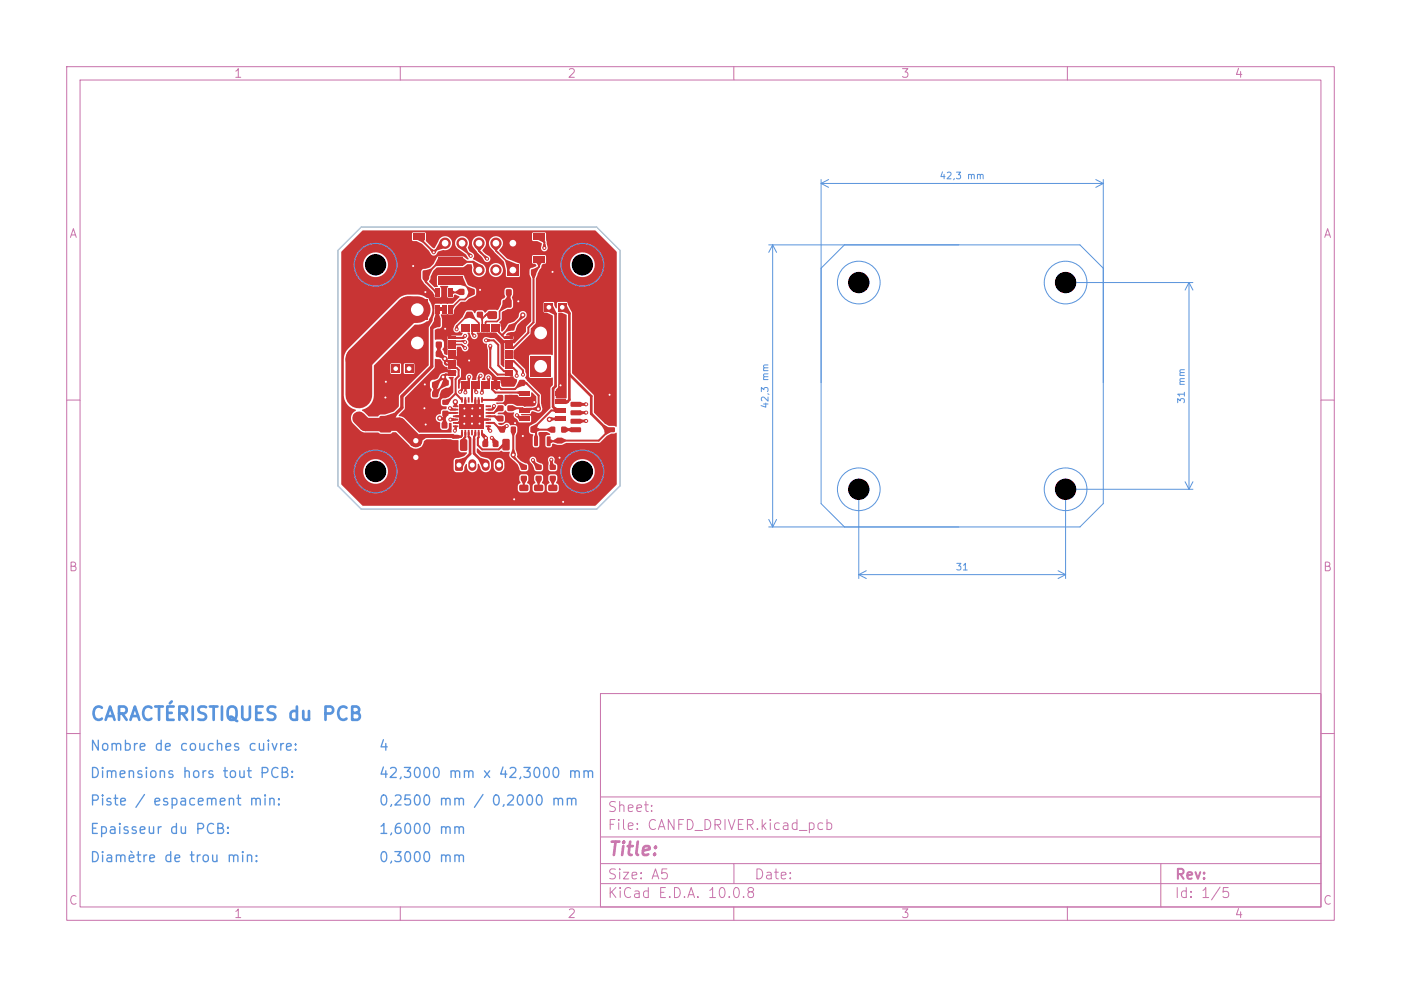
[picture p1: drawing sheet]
<svg xmlns="http://www.w3.org/2000/svg" width="210mm" height="148mm" viewBox="0 0 210 148" stroke-linecap="round" stroke-linejoin="round" font-family="sans-serif">
<defs><g id="words">
<text font-size="2" fill="#5994dc" x="13.4" y="108.5">CARACTÉRISTIQUES du PCB</text>
<text font-size="2" fill="#c872ab" x="91" y="128.8">Title:</text>
<g font-size="1.5" fill="#5994dc">
<text x="13.4" y="112.9">Nombre de couches cuivre:</text>
<text x="56.7" y="112.9">4</text>
<text x="13.4" y="117">Dimensions hors tout PCB:</text>
<text x="56.7" y="117">42,3000 mm x 42,3000 mm</text>
<text x="13.4" y="121.2">Piste / espacement min:</text>
<text x="13.4" y="125.4">Epaisseur du PCB:</text>
<text x="56.7" y="121.2">0,2500 mm / 0,2000 mm</text>
<text x="56.7" y="125.4">1,6000 mm</text>
<text x="13.4" y="129.7">Diamètre de trou min:</text>
<text x="56.7" y="129.7">0,3000 mm</text>
</g>
<g font-size="1.5" fill="#c872ab">
<text x="91" y="124.8">File: CANFD_DRIVER.kicad_pcb</text>
<text x="91" y="122.1">Sheet:</text>
<text x="91" y="135">KiCad E.D.A. 10.0.8</text>
<text x="91" y="132.2">Size: A5</text>
<text x="113" y="132.2">Date:</text>
<text x="176" y="135">Id: 1/5</text>
<text x="176.1" y="132.2">Rev:</text>
</g>
<g font-size="1.3" fill="#c872ab">
<text x="35" y="12">1</text>
<text x="85" y="12">2</text>
<text x="135" y="12">3</text>
<text x="185" y="12">4</text>
<text x="10.3" y="36">A</text>
<text x="198.3" y="36">A</text>
<text x="10.2" y="86">B</text>
<text x="198.2" y="86">B</text>
<text x="10.2" y="136">C</text>
<text x="35" y="138">1</text>
<text x="85" y="138">2</text>
<text x="135" y="138">3</text>
<text x="185" y="138">4</text>
<text x="198.2" y="136">C</text>
</g>
<g font-size="1" fill="#5994dc">
<text x="140.7" y="27.1">42,3 mm</text>
<text x="115.4" y="61.4" transform="rotate(-90 115.4 61.4)">42,3 mm</text>
<text x="177.8" y="60.6" transform="rotate(-90 177.8 60.6)">31 mm</text>
<text x="143.2" y="85.8">31</text>
</g>
</g></defs>
<g fill="none" stroke="#c872ab" stroke-width=".15">
<path d="M10 10h190v128h-190zM12 12h186v124h-186zM60 10v2M110 10v2M160 10v2M10 60h2M198 60h2M10 110h2M90 104h108v32h-108zM90 119.5h108M198 110h2M60 136v2"/>
<path d="M90 132.5h108M90 129.5h108M90 125.5h108M110 136v2M110 129.5v3M160 136v2M174 129.5v6.5"/>
</g>
<g fill="#c83434">
<path d="M77.9 58.7h1.5v.6h-1.5z"/>
<path d="M77.9 60h1.5v.6h-1.5z"/>
<path d="M77.9 61.2h1.5v.7h-1.5z"/>
<path d="M77.9 62.5h1.5v.6h-1.5z"/>
<path d="M83.3 62.5h1.5v.6h-1.5z"/>
<path d="M83.3 61.2h1.5v.7h-1.5z"/>
<path d="M83.3 60h1.5v.6h-1.5z"/>
<path d="M83.3 58.7h1.5v.6h-1.5z"/>
<path d="M56.9 62.4h1.7v2.4h-1.7z"/>
<path d="M56.9 58.4h1.7v2.4h-1.7z"/>
<path d="M82 65.5l.4-.1 .1 .1v1.3v.1l-.5-.1z"/>
<path d="M80.1 65.5l.4-.1 .1 .1v1.3v.1l-.5-.1z"/>
<path d="M81 67.3h.5l.1 .1v1.2l-.1 .2-.5-.1z"/>
<path d="M65.4 51.3h.8v.7h-.8z"/>
<path d="M65.4 49.7h.8v.8h-.8z"/>
<path d="M75.4 45h1.2v1.1h-1.2z"/>
<path d="M73.2 45h1.2v1.1h-1.2z"/>
<path d="M73.2 46.7h1.2v1.1h-1.2z"/>
<path d="M75.4 46.7h1.2v1.1h-1.2z"/>
<path d="M70.4 43.4h.7v.8h-.7z"/>
<path d="M68.8 43.4h.8v.8h-.8z"/>
<path d="M84.2 64h.6v.8h-.6z"/>
<path d="M82.5 64h.7v.8h-.7z"/>
<path d="M80 38.5h1.7v.9h-1.7z"/>
<path d="M80 35h1.7v1h-1.7z"/>
<path d="M78.1 69.7h.8v.7h-.8z"/>
<path d="M78.1 71.4h.8v.7h-.8z"/>
<path d="M71.5 46.8h.8v.8h-.8z"/>
<path d="M71.5 45.2h.8v.8h-.8z"/>
<path d="M66.3 60h.9v.7h-.9z"/>
<path d="M66.3 61.6h.9v.7h-.9z"/>
<path d="M76 39.6h1.7v1.7h-1.7z"/>
<path d="M64.8 57.3h.8v.8h-.8z"/>
<path d="M64.8 55.8h.8v.7h-.8z"/>
<path d="M73.9 66.2h.8v.8h-.8z"/>
<path d="M72.4 66.2h.7v.8h-.7z"/>
<path d="M82.4 69.7h.9v.7h-.9z"/>
<path d="M82.4 71.4h.9v.7h-.9z"/>
<path d="M61.9 38.5h1.7v.9h-1.7z"/>
<path d="M61.9 35h1.7v1h-1.7z"/>
<path d="M82.2 74.6h1.2l.2 .2-.1 .6-.2 .1h-1l-.1-.2z"/>
<path d="M82.2 72.7h1.2l.2 .2-.1 .6-.2 .2-1-.1-.1-.2z"/>
<path d="M79.6 40.4h.7v.8h-.7z"/>
<path d="M81.3 40.4h.7v.8h-.7z"/>
<path d="M74.6 59.3h.8v.8h-.8z"/>
<path d="M76.2 59.3h.7v.8h-.7z"/>
<path d="M65.1 47.7l.7-.1 .2 .2 .1 1-.2 .2-.6 .1-.2-.2z"/>
<path d="M67 47.7l.7-.1 .2 .2 .1 1-.2 .2-.6 .1-.2-.2z"/>
<path d="M72.8 63.8h.8v.2l-.8 .1z"/>
<path d="M72.8 63.3h.8v.2l-.8 .1z"/>
<path d="M72.8 62.8h.8v.2l-.8 .1z"/>
<path d="M72.8 62.3h.8v.2l-.8 .1z"/>
<path d="M72.8 61.8h.8v.2l-.8 .1z"/>
<path d="M72.8 61.3h.8v.2l-.8 .1z"/>
<path d="M72.8 60.8h.8v.2l-.8 .1z"/>
<path d="M72.1 59.6h.3v.8h-.3z"/>
<path d="M71.6 59.6h.3v.8h-.3z"/>
<path d="M71.1 59.6h.3v.8h-.3z"/>
<path d="M70.6 59.6h.3v.8h-.3z"/>
<path d="M70.1 59.6h.3v.8h-.3z"/>
<path d="M69.6 59.6h.3v.8h-.3z"/>
<path d="M69.1 59.6h.3v.8h-.3z"/>
<path d="M67.9 60.8h.8v.2l-.8 .1z"/>
<path d="M67.9 61.3h.8v.2l-.8 .1z"/>
<path d="M67.9 61.8h.8v.2l-.8 .1z"/>
<path d="M67.9 62.3h.8v.2l-.8 .1z"/>
<path d="M67.9 62.8h.8v.2l-.8 .1z"/>
<path d="M67.9 63.3h.8v.2l-.8 .1z"/>
<path d="M67.9 63.8h.8v.2l-.8 .1z"/>
<path d="M69.1 64.5h.3v.8h-.3z"/>
<path d="M69.6 64.5h.3v.8h-.3z"/>
<path d="M70.1 64.5h.3v.8h-.3z"/>
<path d="M70.6 64.5h.3v.8h-.3z"/>
<path d="M71.1 64.5h.3v.8h-.3z"/>
<path d="M71.6 64.5h.3v.8h-.3z"/>
<path d="M72.1 64.5h.3v.8h-.3z"/>
<path d="M68.9 60.6h3.7v3.7h-3.7z"/>
<path d="M77.9 57h.7v.8h-.7z"/>
<path d="M76.3 57h.8v.8h-.8z"/>
<path d="M66.4 57h.8v.8h-.8z"/>
<path d="M66.4 58.6h.8v.7h-.8z"/>
<path d="M74.6 48.6h.3v1.2h-.3z"/>
<path d="M74.1 48.6h.3v1.2h-.3z"/>
<path d="M73.6 48.6h.3v1.2h-.3z"/>
<path d="M73.1 48.6h.3v1.2h-.3z"/>
<path d="M72.6 48.6h.3v1.2h-.3z"/>
<path d="M72.1 48.6h.3v1.2h-.3z"/>
<path d="M71.6 48.6h.3v1.2h-.3z"/>
<path d="M71.1 48.6h.3v1.2h-.3z"/>
<path d="M70.6 48.6h.3v1.2h-.3z"/>
<path d="M70.1 48.6h.3v1.2h-.3z"/>
<path d="M69.6 48.6h.3v1.2h-.3z"/>
<path d="M69.1 48.6h.3v1.2h-.3z"/>
<path d="M67.2 50.5h1.2v.3h-1.2z"/>
<path d="M67.2 51h1.2v.3h-1.2z"/>
<path d="M67.2 51.5h1.2v.3h-1.2z"/>
<path d="M67.2 52h1.2v.3h-1.2z"/>
<path d="M67.2 52.5h1.2v.3h-1.2z"/>
<path d="M67.2 53h1.2v.3h-1.2z"/>
<path d="M67.2 53.5h1.2v.3h-1.2z"/>
<path d="M67.2 54h1.2v.3h-1.2z"/>
<path d="M67.2 54.5h1.2v.3h-1.2z"/>
<path d="M67.2 55h1.2v.3h-1.2z"/>
<path d="M67.2 55.5h1.2v.3h-1.2z"/>
<path d="M67.2 56h1.2v.3h-1.2z"/>
<path d="M69.1 57.1h.3v1.2h-.3z"/>
<path d="M69.6 57.1h.3v1.2h-.3z"/>
<path d="M70.1 57.1h.3v1.2h-.3z"/>
<path d="M70.6 57.1h.3v1.2h-.3z"/>
<path d="M71.1 57.1h.3v1.2h-.3z"/>
<path d="M71.6 57.1h.3v1.2h-.3z"/>
<path d="M72.1 57.1h.3v1.2h-.3z"/>
<path d="M72.6 57.1h.3v1.2h-.3z"/>
<path d="M73.1 57.1h.3v1.2h-.3z"/>
<path d="M73.6 57.1h.3v1.2h-.3z"/>
<path d="M74.1 57.1h.3v1.2h-.3z"/>
<path d="M74.6 57.1h.3v1.2h-.3z"/>
<path d="M75.7 56h1.2v.3h-1.2z"/>
<path d="M75.7 55.5h1.2v.3h-1.2z"/>
<path d="M75.7 55h1.2v.3h-1.2z"/>
<path d="M75.7 54.5h1.2v.3h-1.2z"/>
<path d="M75.7 54h1.2v.3h-1.2z"/>
<path d="M75.7 53.5h1.2v.3h-1.2z"/>
<path d="M75.7 53h1.2v.3h-1.2z"/>
<path d="M75.7 52.5h1.2v.3h-1.2z"/>
<path d="M75.7 52h1.2v.3h-1.2z"/>
<path d="M75.7 51.5h1.2v.3h-1.2z"/>
<path d="M75.7 51h1.2v.3h-1.2z"/>
<path d="M75.7 50.5h1.2v.3h-1.2z"/>
<path d="M76.1 60.8h.8v.8h-.8z"/>
<path d="M76.1 62.4h.8v.7h-.8z"/>
<path d="M74.6 60.8h.8v.8h-.8z"/>
<path d="M74.6 62.4h.8v.7h-.8z"/>
<path d="M79.6 53.4h2.9v3h-2.9z"/>
<path d="M83.7 45.5h1.2v1.2h-1.2z"/>
<path d="M81.7 45.5h1.2v1.2h-1.2z"/>
<path d="M66.2 63.4h.8v.8h-.8z"/>
<path d="M64.7 63.4h.8v.8h-.8z"/>
<path d="M80.1 74.6h1.2l.1 .2v.6l-.2 .1h-1l-.2-.2z"/>
<path d="M80.1 72.7h1.2l.1 .2v.6l-.2 .2-1-.1-.2-.2z"/>
<path d="M85.6 60.3h1.4l.1 .1v.5l-.2 .1h-1.3l-.1-.2z"/>
<path d="M85.6 61.6l1.4-.1 .1 .2v.5l-.2 .1h-1.3l-.1-.2z"/>
<path d="M85.6 62.8h1.4l.1 .2v.4l-.2 .2-1.3-.1-.1-.1z"/>
<path d="M85.6 64.1h1.4l.1 .2v.4l-.2 .1h-1.3l-.1-.2z"/>
<path d="M90.6 64.1h1.5l.1 .2v.4l-.2 .1h-1.3l-.1-.2z"/>
<path d="M90.6 62.8h1.5l.1 .2v.4l-.2 .2-1.3-.1-.1-.1z"/>
<path d="M90.6 61.6l1.5-.1 .1 .2v.5l-.2 .1h-1.3l-.1-.2z"/>
<path d="M90.6 60.3h1.5l.1 .1v.5l-.2 .1h-1.3l-.1-.2z"/>
<path d="M75.4 65.9l.8-.1 .2 .2v1.3l-.1 .2-.8 .1-.2-.2z"/>
<path d="M78.3 65.9l.8-.1 .2 .2v1.3l-.1 .2-.7 .1-.3-.2z"/>
<path d="M69 65.9h.8l.2 .1 .1 1.4-.2 .2h-.7l-.2-.1z"/>
<path d="M66.1 65.9h.8l.2 .1v1.4l-.1 .2h-.7l-.3-.1z"/>
<path d="M70 46.8h.8v.8h-.8z"/>
<path d="M70 45.2h.8v.8h-.8z"/>
<path d="M77.9 74.6h1.2l.1 .2v.6l-.2 .1h-1l-.2-.2z"/>
<path d="M77.9 72.7h1.2l.1 .2v.6l-.2 .2-1-.1-.2-.2z"/>
<path d="M65.7 41.5h3.7v1.2h-3.7z"/>
<path d="M65.7 38.7h3.7v1.2h-3.7z"/>
<path d="M65.4 52.7h.8v.8h-.8z"/>
<path d="M65.4 54.3h.8v.7h-.8z"/>
<path d="M64.8 58.8h.8v.7h-.8z"/>
<path d="M64.8 60.3h.8v.8h-.8z"/>
<path d="M61.5 40.6l.7-.1 .2 .2v1l-.1 .2-.6 .1-.3-.2z"/>
<path d="M63.4 40.6l.7-.1 .2 .2v1l-.1 .2-.6 .1-.3-.2z"/>
<path d="M76.3 48.7h.8v.8h-.8z"/>
<path d="M77.9 48.7h.7v.8h-.7z"/>
<path d="M61.6 65.4h1.5v1.4h-1.5z"/>
<path d="M68.3 68.9h.9l.2 .1v1.4l-.2 .2h-.8l-.2-.1z"/>
<circle cx="74.3" cy="40.5" r=".85"/>
<circle cx="71.8" cy="40.5" r=".85"/>
<circle cx="81" cy="49.9" r="1.5"/>
<circle cx="62.3" cy="68.6" r=".8"/>
</g>
<path d="M70.8 69.5v.5M72.8 69.5v.5M74.8 69.5v.5" fill="none" stroke="#c83434" stroke-width="1.2"/>
<g fill="#c83434">
<path d="M83.5 65.7h.8v.8h-.8z"/>
<path d="M83.5 67.2h.8v.8h-.8z"/>
<path d="M67.2 43.2h.6v1.2h-.6z"/>
<path d="M66.3 43.2h.6v1.2h-.6z"/>
<path d="M65.3 43.2h.6v1.2h-.6z"/>
<path d="M65.3 45.7h.6v1.2h-.6z"/>
<path d="M66.3 45.7h.6v1.2h-.6z"/>
<path d="M67.2 45.7h.6v1.2h-.6z"/>
<path d="M53 59.3h1.5l.2 .2v.9l-.3 .1h-1.3l-.2-.2z"/>
<path d="M53 62.1h1.5l.2 .2v.9l-.3 .1h-1.3l-.2-.2z"/>
<path d="M79.6 64h.7v.8h-.7z"/>
<path d="M78 64h.8v.8h-.8z"/>
<path d="M61.1 44.9h2.9v3h-2.9z"/>
<path d="M58.7 54.7h1.2v1.2h-1.2z"/>
<path d="M60.7 54.7h1.2v1.2h-1.2z"/>
<path d="M80.3 69.7h.9v.7h-.9z"/>
<path d="M80.3 71.4h.9v.7h-.9z"/>
<path d="M75 64h.6v.8h-.6z"/>
<path d="M76.6 64h.7v.8h-.7z"/>
<path d="M75.9 43.4h.7v.8h-.7z"/>
<path d="M74.3 43.4h.8v.8h-.8z"/>
<path d="M76 35.6h1.7v1.7h-1.7z"/>
<circle cx="62.5" cy="51.4" r="1.5"/>
<circle cx="74.3" cy="36.5" r=".85"/>
<circle cx="71.8" cy="36.5" r=".85"/>
<circle cx="69.3" cy="36.5" r=".85"/>
<circle cx="66.7" cy="36.5" r=".85"/>
<circle cx="78.4" cy="65.4" r=".3"/>
<circle cx="82.8" cy="40.8" r=".3"/>
<circle cx="63.8" cy="43.8" r=".3"/>
<circle cx="57.8" cy="57.3" r=".3"/>
<circle cx="69.6" cy="63.5" r=".3"/>
<circle cx="63.7" cy="57.7" r=".3"/>
<circle cx="71.9" cy="63.5" r=".3"/>
<circle cx="72" cy="43.5" r=".3"/>
<circle cx="84" cy="57.8" r=".3"/>
<circle cx="63.6" cy="61.2" r=".3"/>
<circle cx="70.8" cy="63.5" r=".3"/>
<circle cx="66.7" cy="49.3" r=".3"/>
<circle cx="91.4" cy="59.2" r=".3"/>
<circle cx="71.9" cy="62.4" r=".3"/>
<circle cx="57.8" cy="59.6" r=".3"/>
<circle cx="63.8" cy="63.7" r=".3"/>
<circle cx="69.6" cy="62.4" r=".3"/>
<circle cx="77.2" cy="63.4" r=".3"/>
<circle cx="70.7" cy="62.4" r=".3"/>
<circle cx="61.9" cy="39.9" r=".3"/>
<circle cx="70.3" cy="54.1" r=".3"/>
<circle cx="69.6" cy="61.3" r=".3"/>
<circle cx="72" cy="61.2" r=".3"/>
<circle cx="77.7" cy="45.2" r=".3"/>
<circle cx="83.9" cy="68.6" r=".3"/>
<circle cx="84.4" cy="75.3" r=".3"/>
<circle cx="77.1" cy="74.9" r=".3"/>
<circle cx="70.8" cy="61.3" r=".3"/>
<circle cx="80.1" cy="60.3" r=".3"/>
<circle cx="66.4" cy="56.5" r=".4"/>
<circle cx="78.4" cy="47.2" r=".4"/>
<circle cx="82.4" cy="62.9" r=".4"/>
<circle cx="81.6" cy="37.2" r=".3"/>
<circle cx="65.9" cy="62.7" r=".4"/>
<circle cx="66.7" cy="53.8" r=".4"/>
<circle cx="80.7" cy="61.3" r=".4"/>
<circle cx="76.9" cy="68.2" r=".4"/>
<circle cx="68.3" cy="60.3" r=".4"/>
<circle cx="73.2" cy="56.6" r=".3"/>
<circle cx="77.5" cy="62.3" r=".3"/>
<circle cx="72.8" cy="65.7" r=".3"/>
<circle cx="73.7" cy="65.7" r=".3"/>
<circle cx="74" cy="60.9" r=".3"/>
<circle cx="70.3" cy="56.5" r=".3"/>
<circle cx="82.6" cy="68.9" r=".3"/>
<circle cx="68.5" cy="49.4" r=".3"/>
<circle cx="65" cy="37.8" r=".3"/>
<circle cx="73.5" cy="64.6" r=".3"/>
<circle cx="76" cy="63.9" r=".3"/>
<circle cx="72" cy="56.3" r=".3"/>
<circle cx="72.2" cy="58.9" r=".3"/>
<circle cx="67.4" cy="61.2" r=".3"/>
<circle cx="67.5" cy="62.9" r=".3"/>
<circle cx="71.4" cy="58.8" r=".3"/>
<circle cx="68.2" cy="64.6" r=".3"/>
<circle cx="71.1" cy="50.4" r=".3"/>
<circle cx="69.7" cy="50.4" r=".3"/>
<circle cx="69.7" cy="51.3" r=".3"/>
<circle cx="69.7" cy="52.2" r=".3"/>
<circle cx="79.9" cy="69" r=".3"/>
<circle cx="69" cy="58.8" r=".3"/>
<circle cx="69.8" cy="58.9" r=".3"/>
<circle cx="87.9" cy="63.1" r=".3"/>
<circle cx="73.5" cy="51.9" r=".3"/>
<circle cx="73" cy="38.8" r=".3"/>
<circle cx="70.6" cy="38.4" r=".3"/>
<circle cx="72.9" cy="51" r=".3"/>
<circle cx="77.5" cy="56.4" r=".3"/>
<circle cx="87.9" cy="61.9" r=".3"/>
<circle cx="87.9" cy="60.6" r=".3"/>
<circle cx="78.4" cy="56.2" r=".3"/>
</g>
<g fill="none" stroke="#c83434" stroke-width=".3">
<path d="M62.8 38.9v.1l-.9 .9v2.1l2.9 2.8h1.5l.3-.3v-.7M62.8 35.5v.1l2.2 2.2M69.3 36.5v.6l1.3 1.3M71.8 36.5v1.1l1.2 1.2M80.8 35.5l.8 .8v.9M80.8 38.9v1.1l-.8 .8v7.5l-.8 .8v.8l-2.3 2.3h-.6M57.8 57.3v2.3M65.1 59h.3M65.2 59.1h.1M65.8 54.7h.2l1 1h.8M65.8 53.1h.1M65.8 51.7v1.4"/>
<path d="M65.9 54.7v.7l-2.2 2.3M65.9 53.3h.2l.6 .5M66.4 56.5l-1.2 1.2v1.4M66.4 56.5l.4 .4v.5l-1.6 1.6M66.7 53.8l.3 .4h.8M66.7 53.8v.7l.2 .2h.9M66.8 59l-1.6 1.5v.2h-.2l-.5 .5h-.9M66.9 59h.1M67.5 48.3v.3l-1.7 1.5M67.8 53.7h2.1l.4 .4h1.3l2.7 2.6M67.8 56.2h-1l-.4 .3M67.8 55.2h.6l.4 .3v.9l-.5 .4v2.2"/>
<path d="M68.3 59l-1.3 1.3h-.2M68.3 59l.9 1M69.3 57.7v.7l-.3 .4M69.7 50.4l-.3 .3h-1.6M69.8 60v1.1l-.2 .2M69.8 58.8v.1M69.8 57.7v1.1M70.3 56.5v1.2M70.4 45.6h1.5M70.8 57.7l-.1 2.3M70.8 58.5h-.1M71.3 60v.8l-.5 .5v1l-1.2 1.2"/>
<path d="M71.3 57.7v1l.1 .1M71.7 60v1l.2 .2M71.8 40.1l-.9-.8h-5.1l-2 1.9v1.1l1.6 1.5h.2M71.9 45.9h.1M72 43.5l.3 .3h2.4M72 43.5l-.1 2.1M72 43.5l1.8 1.8-.1 .3M72 43.5h-.1M72 56.4l-.2 .2v1.1M72.1 45.4l-.2 .2M72.3 57.7l-.1 1.2M72.8 51h1.2l.7 .7v3.1l.9 .9h.7"/>
<path d="M73.2 56.6l.1 1.1M73.5 51.9v3.2l1.1 1.1h1.7M73.8 57.7v.7l.5 .5h4.2l.1 .1M74.3 56.7h1.7l.7 .7M74.3 56.7v1M74.8 49.2v.6l.8 .9h.6M74.8 49.2h.1M75 59.7l-.3 .3h-2.4M76 47.3l1.7-1.7v-.4l1.4 1.4v1.6l-.9 .9v1l-1.1 1.1h-.8M76 47.1h.6M76.3 43.8v1.5l-.3 .3M76.3 54.2h.7l1.4 1.3v.7"/>
<path d="M76.3 55.2h.6l.6 .5v.7M76.5 59.7l.6 .6h3M78 57.2v.4l-.8 .7h-2.1l-.3-.3v-.3M78.2 57.4h.6l1.9 1.9v2l-.1 .1M78.4 47.2v.2l-1.7 1.7h-.3l-1.2 1.2M80.1 49l.9 .9M82.8 40.8h-1.2M84 57.8v1M91.4 59.2v4M62.9 65.5l-.6 .6M65.2 60.5h.2M65.4 60.4v.1"/>
<path d="M65.9 62.7l.1 .1h.6M66.8 66.9l-.2-.2-2 1.9h-2.3M67.4 61.2l.2 .2h.7M67.5 62.9h.8M68.2 60.3l.1 .6M68.3 63.9v.6h-.1M68.3 61.9h-1.5l-.2 .2v1.7M69.2 64.9v.4l-.1 .2h-.5M69.6 61.3l2.3 2.2M69.6 61.3h.1M69.6 62.4h-1.3M69.8 64.9v.7l-.3 .2v1"/>
<path d="M70.2 64.9v.6l.3 .2M70.4 69.4l.4 .3 .2-.1M70.7 62.4h1.2l.5 .5h.8M71.3 64.9v.4l-.2 .2v.4M71.3 61.9l-.6 .5 .1 1.1M71.7 64.9l-.1 1.9 .7 .6h2.5l.7-.8M71.9 63.5h.1M72.3 64.9v.3M72.8 65.7l-.1 .1M73.2 62.4h1l.4 .4M73.2 63.9v.4l.3 .3M73.2 63.4h.8l1.3 1.3"/>
<path d="M73.6 65.8l.1-.1 .6 .5v.4M74 60.9v.2l-.2 .3h-.6M74.6 61.3v.1l-.5 .5h-.9M76 63.9h-.2l-.5 .5M76.5 61.2h1.8l.3 .4 .3-.3h1.8M76.5 62.8h.1M76.5 62.8l.7 .6h.2l1 1v2.2l1.4 1.4h3.7l.4-.4M76.9 64.7v3.8l1.6 1.6M77.1 75v-.1h1.3l.1 .1h4.4l.2 .3h1.3M77.5 62.3l.5 .5h.6M78.4 65.4h.1M78.5 71.7v1.5"/>
<path d="M79.9 69v.2l.8 .9M79.9 64.3l.1 .1M79.9 64.4l.4 .4v1.4M79.9 64.3v.1M80 64.4h2.8M80.1 60.3h.1M80.7 71.7v1.5M82.6 68.9v1l.3 .2M82.9 71.7v1.5M83.5 61.4h.5M83.9 67.6v1M84.1 62.8l-1.7 .1"/>
<path d="M84.1 61.6h-1.5l-2.7 2.7M84.5 64.4h1.8M86.3 63.2h1.5M86.3 60.6h1.6M87.9 61.9h-1.6M91.4 64.4l-1.6 1.7-7.5 .1"/>
</g>
<g fill="none" stroke="#c83434" stroke-width=".25">
<path d="M66.7 36.5h-.3l-1.4 1.3M74.3 36.5v1.1l2.6 2.5M67.5 42.1h1.5l1.7 1.8-1 1h-.7l-1.5 1.4M67.8 51.2h1.8l.3 .1M67.8 51.7h1.4l.5 .5M69.2 43.8h-1.7M70.8 49.2v.8l.3 .4M71.8 49.2v-.7l-1.3-1.3h-.3l-1.8 1.7v.5M71.9 47.2l.4 .3v1.7M73.8 47.1h-.9l-.6 .7M76 45.6l-1.1 1.1v1.1l-.4 .4h-1.6l-.1 .1v.9M63.8 63.7h1.1l.2 .1"/>
<path d="M69.6 62.4l-.9 1h-.4"/>
</g>
<path d="M82.3 46.1l1 1v10.8l-.4 .4v2.7l.6 .6h.6M84.3 46.1h.2l.9 .9v13l-.4 .3h-.9M85.4 56.1l3.2 3.3v2.6l2.4 2.4M70.5 65.7v2.4l-1.7 1.6M71.1 69.5l-.3 .2M71.1 65.9v2.1l1.7 1.7" fill="none" stroke="#c83434" stroke-width=".4"/>
<path d="M53.8 62.7l1 1 5.1-.1 2.4 2.5" fill="none" stroke="#c83434" stroke-width="2"/>
<path d="M68.6 65.5h-.7l-.1-.1h-4.8l-.1 .1" fill="none" stroke="#c83434" stroke-width=".6"/>
<path d="M66.6 46.3l-1 .1v1.9l-.9 .9v5.8l-4.5 4.4v1.7l-2.4 2.5M62.8 66.1l-.5 .5M72.3 65.2l.6 .5v.8l-.2 .1" fill="none" stroke="#c83434" stroke-width=".5"/>
<path d="M62.5 46.4h-1.3l-7.4 7.5v5.3" fill="none" stroke="#c83434" stroke-width="4"/>
<g fill="#c83434">
<path d="M65.2 53.8l.8 .1 .3 .4 .1 .4 .3 .3 .4 .1v.3l1.2 .1 .1 .3-.1 .1-1.5-.1-.6 .2-.3 .2-.3 .5-.4 .2a.56 .56 0 0 0-.8 .5l.1 .6 .2 .4-.1 .5v.6l.2 .3h.7a.58 .58 0 0 0 .4-.7l.4-.7 .5-.2 .5-.1 .2-.2 .1-.8-.3-.5v-.1l.7 .1-.1 2.3a1.61 1.61 0 0 1-1.4 .8l-.4 .3v.7l.3 .2h.5l.1 .1-.1 .4h-.4a.47 .47 0 0 0-.4 .6l-.1 .1a.64 .64 0 0 0-.7 .6 .64 .64 0 0 0 .7 .7v.8l.4 .3 .7-.1 .2-.2v-.7l.4-.1v1.4l-4.8 .1-2.3-2.2-.8-.4 .9-1v-1.7l4.4-4.4z"/>
<path d="M74.4 60.4l1.1-.1 .1-.2 .1-.9h1.8l.4 .3h1.5l.2-.1v-.5l.2-.1 .6 .7v.9l-.1 .4-.5 .2h-1.1l-.3-.1a1.7 1.7 0 0 1-1.5-.3h-.8l-.3 .3-.4-.3h-.9l-.1-.1z"/>
<path d="M53.9 35h7.8v1l.2 .2a1.6 1.6 0 0 1 1.4 .4l1 1 .4 .6a.5 .5 0 0 0 .8-.2l.2-.3 .8-.2a1.05 1.05 0 0 0 1.2-.8 1.05 1.05 0 0 0-.7-1.3 1.05 1.05 0 0 0-1.3 .8l-.5 1h-.2l-.2-.1-1-1 .1-1.1h15.8v1l.2 .2a1.48 1.48 0 0 1 1.3 .3l-.1 .6a.5 .5 0 0 0 .5 .6 .5 .5 0 0 0 .5-.6l-.2-1v-1.1l-.2-.2h-1.8l-.2 .2h-15.8l-.2-.2h-1.8l-.2 .2h-7.8l.5-.4h34.8l3.2 3.1v26.2h-1.1l-.6-.4-1.6-1.6-.1-2.6-3.2-3.3v-9.1l-.7-1.5-.2-.1h-1.3l-.1 .2v.6l-.2 .1-.3-.9h-1.4l-.1 .2v1.3l.1 .1h.4l.9 .5v5.8l-.1 .1-.2-.1h-3.2l-.1 3.3 .2 .2 3.4-.1v1.1l-.4 .5v3l-2.1 2.1-1 .6-.1 .8 .2 .3 .4 .2-.1 1.6 .1 .2 .3 .1h.4l.2-.2 .1-1.4-.2-.6 .2-.1h1.1l.4 .2v.2h-.4l-.2 .3-.1 1.3 .3 .3h.4a.53 .53 0 0 0 .4-.5l1.4 .1 .7-.3h4.9l1.2-1 .6-.4 .8-.1v7.8l-3.2 3.1h-34.8l-3-2.9h26.2l.1 .7 .3 .3 1.2-.1 .2-.3v-.6h.4v.6l.3 .3h1.2l.3-.2v-.7h.4v.7l.3 .2h1.1l.2-.1 .2-.2-.1-.8-.4-.3 .2-.3v-.7l-.3-.3h-.7l-.2 .2-.1 .7 .2 .4-.3 .2-.1 .3h-.4l-.1-.3-.3-.2 .2-.3v-.6l-.1-.2-.3-.2h-.7l-.2 .2v.7l.2 .4-.3 .2-.2 .3h-.4l-.1-.3-.3-.2 .2-.3v-.6l-.1-.2-.3-.2h-.7l-.2 .2-.1 .7 .2 .4-.3 .2-.1 .3h-26.2l-.2-.2v-2.1h3.2a1.86 1.86 0 0 0 2.6 1.8 1.86 1.86 0 0 0 .5-3.1 1.86 1.86 0 0 0-3 1l-.1 .3h-3.2v-16.9h.3l.1 5.9a2.36 2.36 0 0 0 1.7 1.9v.1a1.21 1.21 0 0 0-.4 1.9l1.1 1.1 .5 .2 2.2 .1 .4 .2h1.4l.4-.3h.5l2.2 2.3a1.21 1.21 0 0 0 1.4 0l.3-.2 .3-.8 .4-.2h3.6l.3 .1h.7l.1 .1 .1 1.5 .3 .2h.9v.2a1.66 1.66 0 0 1-1.6 .7l-.3 .1-.1 .2v1.4l.1 .3 .3 .1h1l.2-.2v-.6l.3-.4 .1 .1v.5a.8 .8 0 0 0 .9 .6 .8 .8 0 0 0 .7-.7l.1-.6 .2 .4a.85 .85 0 0 0 .8 .9 .85 .85 0 0 0 .9-.7v-.7h.4v.8a.8 .8 0 0 0 .9 .6 .8 .8 0 0 0 .7-.7v-.9a.8 .8 0 0 0-.9-.5 .8 .8 0 0 0-.7 .7h-.4l-.1-.3-.3-.3-1.1-.4-.6-.6v-.6l.7 .5h2.6l.3-.1 .4 .2 .8-.1v.6l.2 .3 1.1 1 .2 .6a.39 .39 0 0 0 .4 .5l.8-.1 .2-.2v-.6a.44 .44 0 0 0-.5-.3l-.8-.6h1.5v.3l.4 .4 .4 1 .9 .1 .3-.3v-.7l-.2-.2-.7-.3-.1-.3h1.7l.1 .6v.8l.1 .3 .9 .1 .2-.1h2v.2a1.85 1.85 0 0 0 2.9 1.5 1.85 1.85 0 0 0 0-3.2 1.85 1.85 0 0 0-2.9 1.5h-2l.1-.3v-.6l-.4-.3v-.4a.5 .5 0 0 0-.4-.6 .5 .5 0 0 0-.6 .5h-1.7l-.1-.1a.5 .5 0 0 0-.5-.3 .5 .5 0 0 0-.4 .4h-1.5l-.4-.4v-.4l-.2-.8v-1.9l.2-.6v-.8l-.2-.2h-.8l-.1-.2a.5 .5 0 0 0-.8-.1l-.5 .2-.4-.1v-.2h.7l.2-.2 .1-.7-.2-.3-.8-.1-.1-.1 .8-.2 .4-.3 .3 .3 1 .1a.7 .7 0 0 0 .1 .8l.3 .2 .3 .4h1.7l.1-.1v-.8l-1.4-.1-.1-.2h1.4l.1-.3 .2-.1 .7 .2a.62 .62 0 0 0 .6-.2 .62 .62 0 0 0 .1-.7l-.1-.5-.1-1.4-2-2-.3-.5a.63 .63 0 0 0 .1-.7l-.1-.6-1.5-1.4-.2-.1v-1.2l2.5-2.5 .1-.8 .7-.8v-6.7l.3-.8 .8-1.4h4a1.85 1.85 0 0 0 2.6 1.8 1.85 1.85 0 0 0 .5-3.1 1.85 1.85 0 0 0-3 1l-.1 .3h-4l.4-.2v-1.1l-1.9-.1-.1 .2v1l.1 .1 .3 .1 .2 .2-.9 .4-.1 .3v.7l.2 .6v6.4l-.7 .8-.1 .8-1.7 1.7h-1.5l-.1 3.6-.5-.5v-3l-.9-.9-1.2-.2a.52 .52 0 0 0-.5 .6 .52 .52 0 0 0 .6 .5l.1 .9 .1 2.8 1.2 1.2h1.9l.6-.1 .2 .4 .4 .1v.4l-.5 .7h-1.7l-.2-.2-.1-.8h-.4l-.2 1 .2 .4-.2 .1-.3-.3-.1-1.2-.3-.1v-.5a.52 .52 0 0 0-.7-.2 .52 .52 0 0 0-.2 .7l-.3 .1-.3-.1a.52 .52 0 0 0 .2-.9 .52 .52 0 0 0-.8 .2l-.2 .8-.7-.1a.54 .54 0 0 0 0-.8 .54 .54 0 0 0-.8 .2l-.1 .7h-.8l-.1 1.2-.2 .1v-1.2l.4-.7v-1.1l-.6-.5-.1-.8-1-.2-.2-.3 .1-.1h1.1l.1-1.4h.5l.2 .2a.53 .53 0 0 0 .8 .4 .53 .53 0 0 0 0-.9 .65 .65 0 0 0 0-.9 .86 .86 0 0 0 .1-.9h.3l.2 .6a.51 .51 0 0 0 .8 .3 .51 .51 0 0 0 0-.8l.1-.2 2.9 .1 1.1 1.1h.8l.7-.1-.1-.5-1-.1v-.1a1.37 1.37 0 0 1 1.1-.4l.3-.2 .3-.9 1.1-1a.61 .61 0 0 0 .2-.8 .61 .61 0 0 0-.8-.2 .61 .61 0 0 0-.3 .7l-.7 .8-.9 .3-.6 .9-.4 .3-.1-.1-.1-1.1-.2-.1 .4-.5v-1l.3-.2a1.26 1.26 0 0 1 1-.3l.3-.2 .1-.2v-.9l-.2-.5 .2-.4v-.7l-.2-.3h-.7l-.3 .1-.1 .8 .1 .4-.1 .2-.4 .2-.1 .2a1.53 1.53 0 0 1-.3 1.2l-.3 .2h-1.2l-.6 .4-.5-.4h-.6l-.4 .5-.3-.4-.2-.1h-.7l-.3 .3a3.7 3.7 0 0 1-1.4 1.8l-.3 .6a.5 .5 0 0 0 .2 .6 .5 .5 0 0 0 .7-.1h.1l.1 .1 .3 .1-.2 .4h-1.5l-.6 .2v2.5l-.1 .2a.51 .51 0 0 1-.5-.6l-.2-.2 .2-.4v-.8l-.3-.3h-1v-1.4l.4-.2 .4-.1 .2-.2 .1-1.2-.2-.7h1.7l.2-.1a1.17 1.17 0 0 1 .3-1l.8-.7 .8-.1a2.03 2.03 0 0 1 1.2-.8l.3-.2-.1-.9-1.2-.6-.6-1.4h-3.9l-.1 .1v1.3l.2 .2-.5 .2-.9-.9 .2-.4v-.3a2.49 2.49 0 0 1 .9-1.4h4l.6-.5h.6l.2 .6a1.06 1.06 0 0 0 .9 1.3 1.06 1.06 0 0 0 1.1-1.1h.5v.2a1.06 1.06 0 0 0 1.6 .8 1.06 1.06 0 0 0 0-1.8 1.06 1.06 0 0 0-1.6 .8h-.5v-.2a1.09 1.09 0 0 0-.7-.7l-1.1-.6-.1-.1a.5 .5 0 0 0-.1-.8v-.1a.92 .92 0 0 1-.7-.8l.2-.7h.4l.1 .4 .2 .3 1.8 2.2a.51 .51 0 0 0 .6-.2 .51 .51 0 0 0-.1-.7l-.5-.3-.5-.5 .4-.6 .2-.6h.4l.1 .6 1.1 1.2a2.36 2.36 0 0 1 1.3 2.2v1l.2 .1h1.8l.1-.1v-1.8l-.2-.2a4.1 4.1 0 0 1-2.7-1.6l-.2-.3 .4-.4a1.06 1.06 0 0 0-.5-1.6 1.06 1.06 0 0 0-1.4 .9h-.4l-.1-.2a1.06 1.06 0 0 0-1.1-.8 1.06 1.06 0 0 0-1 1h-.4v-.2a1.06 1.06 0 0 0-1.7-.5 1.06 1.06 0 0 0 .2 1.7l1 .8 .4 .7h-.2l-.6-.4h-3.7l-.2 .1a3.1 3.1 0 0 1-1 1.5l-.7 .2a.56 .56 0 0 0-.7 .4l.1 1.2 .4 .6 1.2 1.3 .4 .8h.7l.2-.1v-1.3l-.1-.2 .1-.1h1.1l-.2 .3v1.3l.2 .1h.8a.3 .3 0 0 1 .3-.4l.5 .2 .1 .2-1 .9h-2.6l-.2 .2v1.4l-.3 1-.5 1v5.7l-4.4 4.4-.1 1.8a2.79 2.79 0 0 1-2.7 1.2l-.5 .3h-1.3l-1-.9v-.2a2.26 2.26 0 0 0 1.7-2v-4.5l.2-.2h2.3v1.2l.2 .2 1.4-.1v-1.3h.4l.1 1.3 1.3 .1 .2-.1v-1.3l-.1-.2h-1.3l-.2 .2h-.4l-.2-.2h-1.2l-.2 .2h-2.3l6-6a2.61 2.61 0 0 0 1.7-.5h.1a.33 .33 0 0 0 .3-.4 2.72 2.72 0 0 0 0-2.9l-.2-.2-.6-.3-.8-.2h-1.9l-.8 .4-7.7 7.6a2.27 2.27 0 0 0-.8 1.5h-.3v-14.1h3.2v.2a1.85 1.85 0 0 0 2.9 1.5 1.85 1.85 0 0 0 0-3.2 1.85 1.85 0 0 0-2.9 1.5h-3.2v-1.8z"/>
<path d="M83.7 46.9h.5l.7 .4v12.3l-.1 .2h-1.4l-.1-.2v-1.1l.4-.5z"/>
<path d="M80.8 35.5l.8 .2 .1 .5-.2 .2-.9-.4z"/>
<path d="M81.5 36.6h.2l.2 .5h-.6z"/>
<path d="M77.6 58.7h.3l.7 .2-.7 .3-.3-.2z"/>
<path d="M71.1 60h.3v2.4h-.3z"/>
<path d="M91.1 59.3l.3-.1h.3l-.2 .6h-.3z"/>
<path d="M63.5 57.4l.5-.3 .2 .2-.3 .5z"/>
<path d="M77.1 74.6l.6 .1v.3l-.6 .2z"/>
<path d="M68.3 63.3h.3l.3-.3 1.3-1.1-1.3 1.6h-.6z"/>
<path d="M69.3 62.5l.4-.1 .1 .2-.4 .4-.2-.2z"/>
<path d="M79.5 60.1l.6-.1v.3l-.1 .3-.5-.2z"/>
<path d="M68.3 62.3h2.5v.3h-2.5z"/>
<path d="M69 62.3l.5-.2 .1 .3v.3l-.6-.1z"/>
<path d="M83.8 75.1l.6-.1v.6l-.6-.2z"/>
<path d="M66.5 49.1l.5-.3 .3 .2-.3 .5z"/>
<path d="M76.7 63.1l.2-.2 .5 .3-.4 .4z"/>
<path d="M70.6 61.8h.3l.1 .6h-.2l-.3-.2z"/>
<path d="M70.5 61.3h.6l-.2 .6h-.3z"/>
<path d="M77.3 63.3l.1-.1 .4 .4-.2 .2z"/>
<path d="M70.7 62.8h2.5v.3h-2.5z"/>
<path d="M70.6 62.1l.5-.2 .2 .2-.3 .5-.2-.2z"/>
<path d="M71.9 62.4l.3-.2 .3 .5-.3 .2-.5-.3z"/>
<path d="M69.4 63.3l.5-.3 .2 .2-.3 .5z"/>
<path d="M70.5 62.2l.4 .4-.5 .3-.2-.2z"/>
<path d="M69.9 53.5l.5 .3-.1 .3-.3 .1-.2-.4h.1z"/>
<path d="M78.2 64.8h.3l.2 .5-.3 .1-.3-.1z"/>
<path d="M71.7 43.5h.2l.3 .1-.1 .5h-.3z"/>
<path d="M61.6 39.9h.6l-.1 .6h-.3z"/>
<path d="M72 43.5l.2-.2 .3 .5-.2 .2-.5-.3z"/>
<path d="M71.3 62.2l.6-.1v.6l-.6-.2z"/>
<path d="M70.8 62.1l.5 .1v.3l-.5 .2z"/>
<path d="M72 43.5l.2-.1 .2 .3v.3l-.6-.3z"/>
<path d="M70.6 61l.5-.3 .2 .2-.3 .5z"/>
<path d="M78.1 65.5l.3-.1h.3l-.2 .6h-.3z"/>
<path d="M82.2 40.7l.4-.1 .2 .2v.3l-.6-.1z"/>
<path d="M71.3 63.2l.3-.2 .4 .3-.1 .2-.3 .2z"/>
<path d="M70.7 62.4l.3-.1 .3 .4-.2 .2-.5-.3z"/>
<path d="M63.9 63.4l.5 .1v.3l-.5 .1-.1-.2z"/>
<path d="M83.7 57.8h.3l.3 .1-.1 .5h-.3z"/>
<path d="M63.8 43.8l.2-.2 .3 .5-.2 .2-.5-.3z"/>
<path d="M69.6 60h.3v2.4h-.3z"/>
<path d="M69.6 60.7h.3v.6h-.2z"/>
<path d="M70.4 53.8l.5 .1v.3l-.5 .2z"/>
<path d="M83.7 68h.3l.2 .6h-.6z"/>
<path d="M61.7 39.7l.5-.3 .3 .2-.3 .5z"/>
<path d="M70.6 62.9h.3l.2 .6h-.6z"/>
<path d="M70.5 62.5l.3-.1h.2l-.1 .6h-.3z"/>
<path d="M63.7 60.9l.5 .2v.3l-.5 .1z"/>
<path d="M66.5 49.1l.2 .1-.1 .4-.2 .1-.3-.2z"/>
<path d="M63.4 43.3l.5 .3-.4 .4-.3-.5z"/>
<path d="M70.2 62.1l.2-.2 .5 .2-.2 .3-.2 .2z"/>
<path d="M69.6 61.3l.3-.2 .2 .5-.2 .2-.5-.3z"/>
<path d="M71.6 60h.3v2.4h-.3z"/>
<path d="M71.6 60.7h.3l.3 .3-.5 .3v-.1z"/>
<path d="M65.9 53l.3-.2 .5 .8-.3 .2-.6-.2z"/>
<path d="M66.1 53.1l.6 .3v.4l-.3 .3-.4-.7z"/>
<path d="M78.6 57l.6 .5-.2 .2-.2-.1-.2 .2-.4-.4z"/>
<path d="M76.2 48.8l.4 .2v.6l-.6 .1-.2-.2z"/>
<path d="M76.6 64.8l.3-.4 .4 .4-.2 .5h-.3z"/>
<path d="M76.8 67.4h.3l.2 .7-.4 .1-.3-.1z"/>
<path d="M80.6 60.5h.3l.2 .8h-.4l-.3-.3z"/>
<path d="M68 60.5l.3-.3 .3 .1-.2 .6h-.2z"/>
<path d="M78 47.4l.5-.1 .1 .2-.6 .5-.2-.2z"/>
<path d="M77.8 57.1l.4 .3 .1 .5-.7 .3-.2-.3z"/>
<path d="M65.9 62.8l.4-.3 .3 .2v.3l-.7 .1z"/>
<path d="M65 57.2l.8-.3 .2 .2-.3 .7-.5-.1z"/>
<path d="M66 56.5h.4v.4l-.5 .3-.2-.2z"/>
<path d="M65.1 58.2h.3l.3 .6-.5 .3-.4-.3z"/>
<path d="M64.8 58l.4-.3 .5 .3-.3 .6h-.3z"/>
<path d="M66.5 53.8h.3l.1 .6-.2 .2-.2-.1z"/>
<path d="M76.5 48.6l.8-.3 .2 .2-.4 .8-.4-.2z"/>
<path d="M66.6 56.5l.5 .5-.3 .4-.3-.4 .2-.1-.3-.2z"/>
<path d="M78 69.3l.7 .4-.2 .4-.5 .1-.2-.7z"/>
<path d="M76.7 68.3l.5 .2 .2 .3-.2 .2-.5-.5z"/>
<path d="M66.5 62.9h.3l.3 .6-.5 .3-.4-.3z"/>
<path d="M66.4 56.5l.4-.1 .2 .8h-.3v-.2l-.4-.1z"/>
<path d="M66.6 53.8l.5-.1v.4l.2-.1v.3h-.3l-.6-.2z"/>
<path d="M76.8 60.8l.6 .3v.3l-.5 .2-.4-.4z"/>
<path d="M64.9 58.7l.8-.4 .2 .2-.2 .6h-.5z"/>
<path d="M66.3 57.3l.5 .1 .2 .5-.8 .3-.2-.2z"/>
<path d="M66.4 56.1l.7-.1v.3h-.2l-.1 .3-.4-.1z"/>
<path d="M83 62.7l.3-.2 .8 .3-.8 .3-.3-.1z"/>
<path d="M82.4 62.5l.7 .2v.3l-.4 .1-.3-.3z"/>
<path d="M78.7 61.2h1v.3l-.3 .1-.7-.3z"/>
<path d="M79.9 61.2l.6-.3 .2 .4-.2 .4-.6-.2z"/>
<path d="M65.6 52.2h.3l.3 .6-.4 .3-.5-.3z"/>
<path d="M65.3 52l.5-.3 .4 .3-.3 .5-.3 .1z"/>
<path d="M66.8 61.8h.8v.3h-.8z"/>
<path d="M66.3 62.2l.3-.2 .4 .4-.2 .4h-.3z"/>
<path d="M77.6 62.5l.2-.2 .4 .2 .1 .6h-.4z"/>
<path d="M77.5 62.3l.2-.2 .3 .5-.2 .2-.5-.3z"/>
<path d="M73 56.8l.3-.2h.2l-.1 .6h-.3z"/>
<path d="M79.6 64l.8-.5 .3 .2-.3 .7-.5-.1z"/>
<path d="M79.9 64.4l.5-.2 .1 1.1h-.3v-.4h-.4z"/>
<path d="M83 61.4l.3-.2 .8 .4-.8 .3-.3-.2z"/>
<path d="M82.3 46.1l.6-.3 .6 1.3h-.4v.1l-1.1-.5z"/>
<path d="M82.9 61.3l.3-.3 .4 .2 .2 .7h-.5z"/>
<path d="M80.3 64l.5 .3v.3l-.5 .3-.4-.5z"/>
<path d="M82.1 64.3l.4-.3 .3 .4-.3 .4-.4-.2z"/>
<path d="M80.2 65.1h.3l.1 .4-.2 .6-.3-.6z"/>
<path d="M83 66l.5-.3 .4 .5-.4 .3-.5-.2z"/>
<path d="M82.3 66.2l.3-.3 .2 .1v.3l-.3 .2z"/>
<path d="M84.4 46l.5-.3 .5 1.1-.2 .3-1-.4z"/>
<path d="M90.6 64.7l.8-.3 .1 .4-.7 .4-.2-.2z"/>
<path d="M90.3 64l.3-.3 .6 .4v.5l-.6-.1z"/>
<path d="M84.2 65.6l.6 .3v.3l-.6 .3-.3-.4z"/>
<path d="M84.1 60.3l.7-.3 .5 .3-.5 .3z"/>
<path d="M62.3 65.3l1.6-.2v.6l-.8 .5z"/>
<path d="M65.6 46.3l.3-.3 .3 .1v.5h-.3z"/>
<path d="M66 46.1l.3-.1 .3 .3-.3 .3h-.3z"/>
<path d="M65.3 46.3h.3l.3 .6-.1 .3h-.5z"/>
<path d="M65.3 47.1h.5l.2 .7-.4 .5-.5-.5z"/>
<path d="M57.8 62.4l1.3-.5 .4 .3-.8 1.8-.9-.4z"/>
<path d="M72.2 65.4l.4-.3 .4 .3-.4 .4z"/>
<path d="M65.1 48.1l.5 .2-.1 .8-.6 .2 .1-.1h-.5z"/>
<path d="M72.6 65.7l.1 .1 .3-.3 .1 .2 .1 .6-.3 .3-.5-.5z"/>
<path d="M72.6 65.9l.3-.2h.2v.6h-.5z"/>
<path d="M75.8 44.2l.5-.4 .4 .4-.3 .5-.3 .1z"/>
<path d="M76.1 44.4h.3l.3 .7-.4 .4-.6-.6z"/>
<path d="M75.3 45.7l.7-.1v.5l-.9 .5-.2-.2z"/>
<path d="M73.2 46.7l.6 .4-.7 .6-.2-.4-.2 .2-.1-.1z"/>
<path d="M72.3 47.2a.9 .9 0 0 1 .1 .9h-.2v-.3l-.4-.2z"/>
<path d="M68.4 41.5l1 .1 .5 1.2-.2 .1-.9-.2z"/>
<path d="M69.9 43.1l.2-.1 .8 .3-.2 .5-.4 .1z"/>
<path d="M70.3 43.7l.5 .1 .2 .4-.8 .4-.2-.2z"/>
<path d="M67.7 45.7h.3l.1 .2-.3 .6-.3-.2z"/>
<path d="M67.5 43.8l.3-.3 .3 .2v.3l-.3 .1z"/>
<path d="M68.3 43.7l.5-.3 .4 .4-.3 .4-.6-.2z"/>
<path d="M85.1 64.3l.5-.2 .7 .3-.7 .4-.5-.2z"/>
<path d="M84.8 64l.5 .3v.3l-.4 .2-.4-.4z"/>
<path d="M80.8 38.9l.4 .5-.3 .4h-.3l-.2-.5z"/>
<path d="M79.9 40.4l.6-.3 .2 .2-.3 .7-.4-.2z"/>
<path d="M79.6 41.2l.4-.4 .4 .4-.3 .5h-.3z"/>
<path d="M78.1 72.1l.4-.4 .4 .4-.2 .4h-.3z"/>
<path d="M66.8 59.9l.6-.2 .2 .2-.4 .7-.3-.2z"/>
<path d="M75.7 39.1l.2-.1 1.7 .7-.5 .6-1.1 .2z"/>
<path d="M73.7 37l.6-.5 .7 .5-.5 .6 .3 .3-.1 .2z"/>
<path d="M67.6 39.3l1.8-.6 .6 .4v.3l-.6 .5z"/>
<path d="M65 43.7l.3-.3 .2 .6-.2 .2z"/>
<path d="M63.9 40.5l.7-.2 .2 .2-.5 .9-.5-.2z"/>
<path d="M65.7 38.7h.7l-.3 1.2h-.7l-.2-.2z"/>
<path d="M63.8 41.3l.5 .6-.4 .6-.5-.6z"/>
<path d="M70.8 39.1l.3 .1 1.3 .7-.4 .4-1-.1z"/>
<path d="M73.7 65.9l.3-.2 .7 .5-.2 .2h-.7z"/>
<path d="M73.7 65.7l.3-.2 .2 .5-.2 .2-.4-.3z"/>
<path d="M73.8 60.8l.5 .3-.4 .4-.2-.2z"/>
<path d="M70 56.5h.3l.2 .3-.1 .3h-.3z"/>
<path d="M82.5 69.3h.3l.2 .4-.4 .4-.2-.2z"/>
<path d="M82.3 69h.6l-.1 .5h-.3z"/>
<path d="M82.5 72.1l.4-.4 .4 .4-.3 .4h-.3z"/>
<path d="M70.4 47.1l.4-.2 .4 .8-.1 .2-.8-.3z"/>
<path d="M62.7 35.6l.9 .3v.3l-.3 .2-.8-.4z"/>
<path d="M64.5 37.5l.2-.2 .5 .3-.4 .4z"/>
<path d="M69.9 46.9l.4 .2 .1 .5-.7 .3-.2-.2z"/>
<path d="M68.4 48.7l.2 .2 .1 .4-.2 .1-.3-.1z"/>
<path d="M66.1 35.9l.5 .4-.2 1-.9 .3-.2-.2z"/>
<path d="M64.9 37.5l.5-.2 .1 .2-.2 .4-.3-.1z"/>
<path d="M74.1 59.8l.4-.3 .5 .5-.2 .2-.7-.1z"/>
<path d="M73.1 64.1h.2v.1l.3 .1-.1 .3-.3 .1z"/>
<path d="M71.8 56.2l.2 .1 .2 .3-.3 .1v.1h-.3z"/>
<path d="M74.5 64.1l.2-.2h.4l.1 .7-.3 .2z"/>
<path d="M75.2 63.9l.8-.2v.3l-.3 .6-.4-.2z"/>
<path d="M75.7 63.7l.2 .1v.4l-.3 .1-.2-.2z"/>
<path d="M74.3 62.4l.4-.1 .2 .8h-.3l-.5-.5z"/>
<path d="M74.5 61.1h.4l-.2 .6-.4 .2-.2-.3z"/>
<path d="M72.1 58.3h.3l.1 .6h-.2l-.3-.2z"/>
<path d="M67.6 61l.3 .3v.3l-.5-.2z"/>
<path d="M71.1 58.2h.3v.6h-.3z"/>
<path d="M67.5 62.6l.6 .2v.3l-.6 .1z"/>
<path d="M68.2 64h.2l.1 .6h-.2l-.2-.3z"/>
<path d="M69.1 65.9l.3-.1 .2-.3 .2 .1-.1 .2 .2 .1-.4 .8z"/>
<path d="M68.8 68.9l.9-.3 .3 .3-.6 1.1-.6-.3z"/>
<path d="M71.7 68.9l.3-.3 .8 .3v.8l-.6 .3z"/>
<path d="M75.3 66.6l.4-.1-.4 .6-.3 .3-.2-.2z"/>
<path d="M70.6 49.9l.6 .2-.1 .3-.3 .1z"/>
<path d="M69.4 50.3l.3 .1 .1 .2-.5 .2v-.3z"/>
<path d="M69.2 51h.5l.1 .2-.4 .1h-.2z"/>
<path d="M69.2 51.9l.2-.2 .3 .2v.3h-.3z"/>
<path d="M69 58.5l.2-.2h.2l-.1 .4h-.4z"/>
<path d="M80.2 69.3l.7 .4-.2 .4-.4 .1-.3-.7z"/>
<path d="M79.7 69.1l.5-.2 .1 .5-.3 .2-.4-.4z"/>
<path d="M69.6 58.3h.3v.6l-.3-.1z"/>
<path d="M86.3 63.1l.7-.3 .5 .2v.3l-.5 .2z"/>
<path d="M87.3 63l.5-.2v.6l-.5-.1z"/>
<path d="M72.7 38.3l.5 .3-.4 .4-.3-.5z"/>
<path d="M73.2 51.9h.6l-.2 .6h-.3z"/>
<path d="M71.2 37l.6-.5 .7 .5-.5 .6 .3 .3-.2 .2z"/>
<path d="M72.9 50.8l.5 .1v.3l-.5 .1z"/>
<path d="M68.9 36.7l1 .4 .3 .7-.2 .2-1.3-.9z"/>
<path d="M70.2 37.9l.5 .2-.4 .5-.3-.5z"/>
<path d="M86.3 61.9l.7-.4 .5 .3v.2l-.5 .3z"/>
<path d="M87.3 61.8l.5-.2 .1 .3-.1 .3-.5-.2z"/>
<path d="M86.3 60.6l.7-.3 .5 .2v.3l-.5 .2z"/>
<path d="M87.3 60.5l.5-.2v.6l-.5-.1z"/>
<path d="M80.3 72.1l.4-.4 .4 .4-.2 .4h-.3z"/>
<path d="M68.7 65.2l.4 .1 .1 .3-.5 .2-.1-.3z"/>
<path d="M70.1 65.4h.3l.2 .1-.3 .3z"/>
<path d="M70.9 65.5h.3l.1 .4h-.4z"/>
</g>
<g fill="none" stroke="#5994dc" stroke-width=".15">
<path d="M50.7 37.6l3.5-3.5h35.2l3.5 3.5v35.3l-3.5 3.5h-35.2l-3.5-3.5zM115.2 36.7h46.7l3.5 3.5M115.8 36.7v42.3M115.8 36.7l.6 1.1M115.8 36.7l-.6 1.1M123.1 26.9v48.6l3.5 3.5M123.1 27.5h42.3M123.1 27.5l1.1 .6M124.2 26.9l-1.1 .6M126.6 36.7l-3.5 3.5M164.3 26.9l1.1 .6M165.4 26.9v48.6l-3.5 3.5h-46.7"/>
<path d="M165.4 27.5l-1.1 .6M160.2 42.4h18.6M178.2 42.4v31M178.2 42.4l.6 1.1M178.2 42.4l-.6 1.1M115.2 77.9l.6 1.1M116.4 77.9l-.6 1.1M128.7 73.9v12.9M159.7 73.9v12.9M160.2 73.4h18.6M177.6 72.2l.6 1.2M178.8 72.2l-.6 1.2"/>
<path d="M128.7 86.2h31M128.7 86.2l1.2 .6M129.9 85.6l-1.2 .6M158.6 85.6l1.1 .6M159.7 86.2l-1.1 .6"/>
<circle cx="56.3" cy="39.7" r="3.2"/>
<circle cx="87.3" cy="39.7" r="3.2"/>
<circle cx="128.7" cy="42.4" r="3.2"/>
<circle cx="159.7" cy="42.4" r="3.2"/>
<circle cx="56.3" cy="70.7" r="3.2"/>
<circle cx="87.3" cy="70.7" r="3.2"/>
<circle cx="128.7" cy="73.4" r="3.2"/>
<circle cx="159.7" cy="73.4" r="3.2"/>
</g>
<path d="M50.7 37.6l3.5-3.5h35.2l3.5 3.5v35.3l-3.5 3.5h-35.2l-3.5-3.5z" fill="none" stroke="#d0d2cd" stroke-width=".15"/>
<g fill="#fff">
<circle cx="78.4" cy="65.4" r=".15"/>
<circle cx="82.8" cy="40.8" r=".15"/>
<circle cx="63.8" cy="43.8" r=".15"/>
<circle cx="57.8" cy="57.2" r=".15"/>
<circle cx="69.6" cy="63.5" r=".15"/>
<circle cx="63.7" cy="57.7" r=".15"/>
<circle cx="71.9" cy="63.5" r=".15"/>
<circle cx="72" cy="43.5" r=".15"/>
<circle cx="84" cy="57.8" r=".15"/>
<circle cx="63.6" cy="61.2" r=".15"/>
<circle cx="70.8" cy="63.5" r=".15"/>
<circle cx="66.7" cy="49.3" r=".15"/>
<circle cx="91.4" cy="59.2" r=".15"/>
<circle cx="71.9" cy="62.4" r=".15"/>
<circle cx="57.8" cy="59.6" r=".15"/>
<circle cx="63.8" cy="63.7" r=".15"/>
<circle cx="69.6" cy="62.4" r=".15"/>
<circle cx="77.2" cy="63.4" r=".15"/>
<circle cx="70.7" cy="62.4" r=".15"/>
<circle cx="61.9" cy="39.9" r=".15"/>
<circle cx="70.3" cy="54.1" r=".15"/>
<circle cx="69.6" cy="61.3" r=".15"/>
<circle cx="71.9" cy="61.2" r=".15"/>
<circle cx="77.7" cy="45.2" r=".15"/>
<circle cx="83.9" cy="68.6" r=".15"/>
<circle cx="84.4" cy="75.3" r=".15"/>
<circle cx="77.1" cy="74.9" r=".15"/>
<circle cx="70.8" cy="61.3" r=".15"/>
<circle cx="80.1" cy="60.3" r=".15"/>
<circle cx="66.4" cy="56.5" r=".2"/>
<circle cx="78.4" cy="47.2" r=".2"/>
<circle cx="82.4" cy="62.9" r=".2"/>
<circle cx="81.6" cy="37.2" r=".15"/>
<circle cx="65.9" cy="62.7" r=".2"/>
<circle cx="66.7" cy="53.8" r=".2"/>
<circle cx="80.7" cy="61.3" r=".2"/>
<circle cx="76.9" cy="68.2" r=".2"/>
<circle cx="68.2" cy="60.2" r=".2"/>
<circle cx="73.2" cy="56.6" r=".15"/>
<circle cx="77.5" cy="62.3" r=".15"/>
<circle cx="72.8" cy="65.7" r=".15"/>
<circle cx="73.7" cy="65.7" r=".15"/>
<circle cx="74.1" cy="60.9" r=".15"/>
<circle cx="70.3" cy="56.5" r=".15"/>
<circle cx="82.6" cy="68.9" r=".15"/>
<circle cx="68.5" cy="49.4" r=".15"/>
<circle cx="65" cy="37.8" r=".15"/>
<circle cx="73.5" cy="64.6" r=".15"/>
<circle cx="76" cy="63.9" r=".15"/>
<circle cx="72" cy="56.4" r=".15"/>
<circle cx="72.2" cy="58.9" r=".15"/>
<circle cx="67.4" cy="61.2" r=".15"/>
<circle cx="67.5" cy="62.9" r=".15"/>
<circle cx="71.4" cy="58.8" r=".15"/>
<circle cx="68.2" cy="64.6" r=".15"/>
<circle cx="71.1" cy="50.4" r=".15"/>
<circle cx="69.7" cy="50.4" r=".15"/>
<circle cx="69.7" cy="51.3" r=".15"/>
<circle cx="69.7" cy="52.2" r=".15"/>
<circle cx="79.9" cy="69" r=".15"/>
<circle cx="69" cy="58.8" r=".15"/>
<circle cx="69.8" cy="58.8" r=".15"/>
<circle cx="87.9" cy="63.1" r=".15"/>
<circle cx="73.5" cy="51.9" r=".15"/>
<circle cx="73" cy="38.8" r=".15"/>
<circle cx="70.6" cy="38.4" r=".15"/>
<circle cx="72.8" cy="51" r=".15"/>
<circle cx="77.5" cy="56.4" r=".15"/>
<circle cx="87.9" cy="61.9" r=".15"/>
<circle cx="87.9" cy="60.6" r=".15"/>
<circle cx="78.4" cy="56.2" r=".15"/>
</g>
<g fill="#000">
<circle cx="87.3" cy="39.7" r="1.6"/>
<circle cx="128.7" cy="42.4" r="1.6"/>
<circle cx="56.3" cy="70.7" r="1.6"/>
<circle cx="128.7" cy="73.4" r="1.6"/>
<circle cx="159.7" cy="73.4" r="1.6"/>
</g>
<g fill="#fff">
<circle cx="76.9" cy="40.5" r=".5"/>
<circle cx="74.3" cy="40.5" r=".5"/>
<circle cx="71.8" cy="40.5" r=".5"/>
<circle cx="81" cy="49.9" r=".95"/>
<circle cx="81" cy="54.9" r=".95"/>
<circle cx="84.3" cy="46.1" r=".35"/>
<circle cx="82.3" cy="46.1" r=".35"/>
</g>
<g fill="#000">
<circle cx="56.3" cy="39.7" r="1.6"/>
<circle cx="87.3" cy="70.7" r="1.6"/>
</g>
<g fill="#fff">
<circle cx="62.3" cy="66.1" r=".4"/>
<circle cx="62.3" cy="68.6" r=".4"/>
<circle cx="68.8" cy="69.7" r=".37"/>
<circle cx="70.8" cy="69.7" r=".37"/>
<circle cx="72.8" cy="69.7" r=".37"/>
<circle cx="74.8" cy="69.7" r=".37"/>
<circle cx="62.5" cy="51.4" r=".95"/>
<circle cx="62.5" cy="46.4" r=".95"/>
<circle cx="59.3" cy="55.3" r=".35"/>
<circle cx="61.3" cy="55.3" r=".35"/>
</g>
<circle cx="159.7" cy="42.4" r="1.6" fill="#000"/>
<g fill="#fff">
<circle cx="76.9" cy="36.5" r=".5"/>
<circle cx="74.3" cy="36.5" r=".5"/>
<circle cx="71.8" cy="36.5" r=".5"/>
<circle cx="69.3" cy="36.5" r=".5"/>
<circle cx="66.7" cy="36.5" r=".5"/>
</g>
<use href="#words"/>
</svg>
